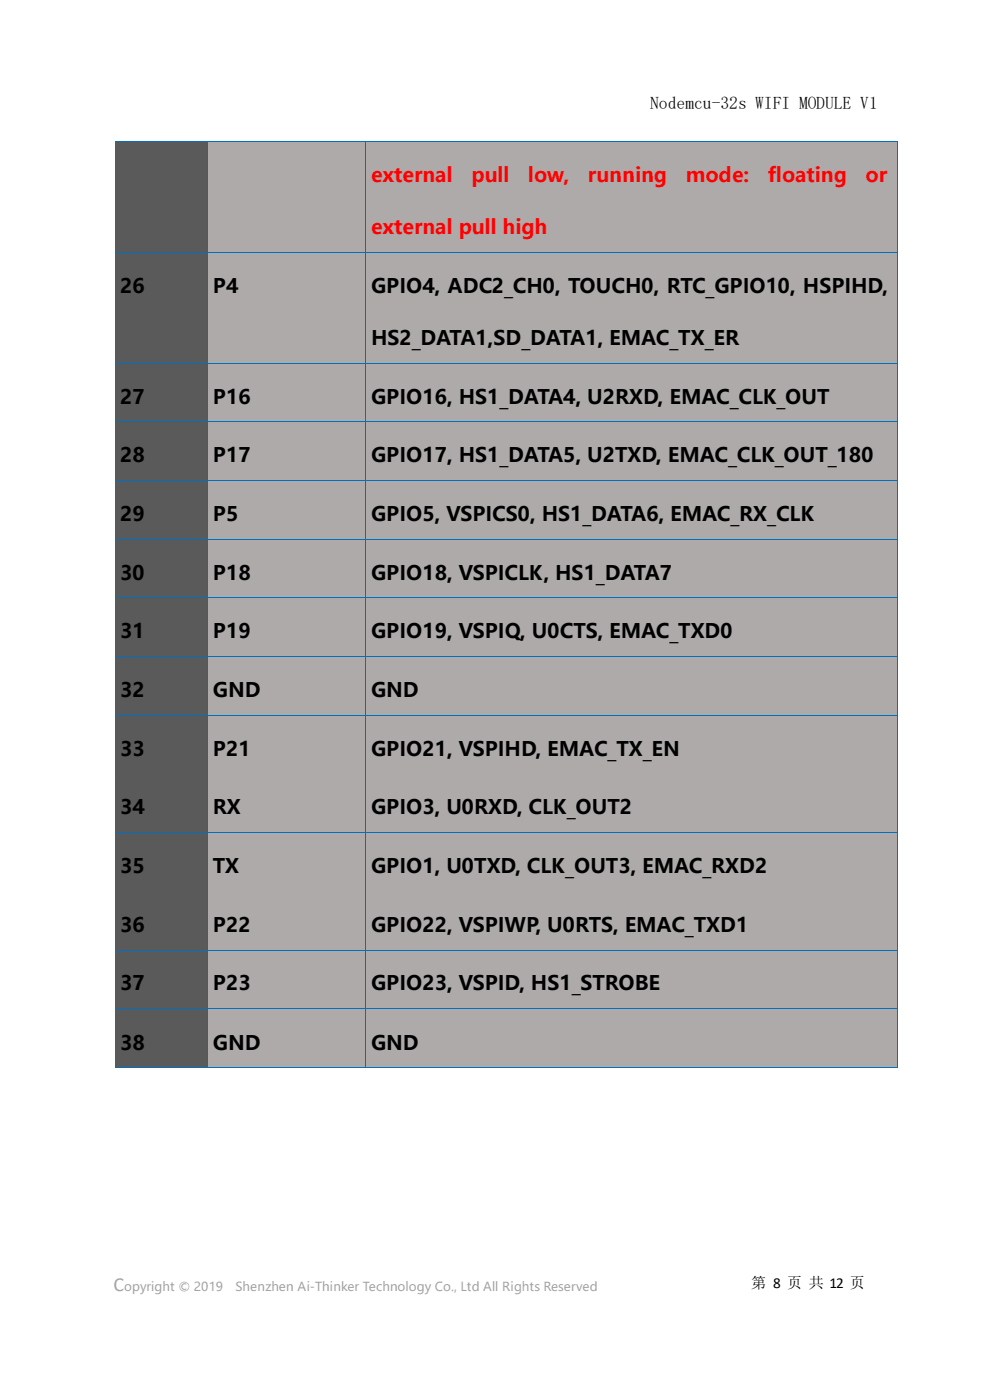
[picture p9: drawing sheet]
<svg xmlns="http://www.w3.org/2000/svg" width="210mm" height="297mm" viewBox="0 0 210 297" stroke-linecap="round" stroke-linejoin="round" font-family="sans-serif">
<defs><g id="words">
<g font-size="4.2" fill="#f00">
<text x="78.7" y="38.6">external</text>
<text x="100" y="38.6">pull</text>
<text x="112" y="38.6">low,</text>
<text x="124.7" y="38.6">running</text>
<text x="145.4" y="38.6">mode:</text>
<text x="162.9" y="38.6">floating</text>
<text x="183.6" y="38.6">or</text>
<text x="78.7" y="49.6">external pull high</text>
</g>
<g font-size="4.2">
<text x="25.5" y="62.2">26</text>
<text x="45.1" y="62.2">P4</text>
<text x="78.7" y="62.2">GPIO4, ADC2_CH0, TOUCH0, RTC_GPIO10, HSPIHD,</text>
<text x="78.7" y="73.2">HS2_DATA1,SD_DATA1, EMAC_TX_ER</text>
<text x="25.5" y="85.6">27</text>
<text x="45.1" y="85.6">P16</text>
<text x="78.7" y="85.6">GPIO16, HS1_DATA4, U2RXD, EMAC_CLK_OUT</text>
<text x="25.5" y="98.1">28</text>
<text x="45.1" y="98.1">P17</text>
<text x="78.7" y="98.1">GPIO17, HS1_DATA5, U2TXD, EMAC_CLK_OUT_180</text>
<text x="25.5" y="110.5">29</text>
<text x="45.1" y="110.5">P5</text>
<text x="78.7" y="110.5">GPIO5, VSPICS0, HS1_DATA6, EMAC_RX_CLK</text>
<text x="25.5" y="123">30</text>
<text x="45.1" y="123">P18</text>
<text x="78.7" y="123">GPIO18, VSPICLK, HS1_DATA7</text>
<text x="25.5" y="135.4">31</text>
<text x="45.1" y="135.4">P19</text>
<text x="78.7" y="135.4">GPIO19, VSPIQ, U0CTS, EMAC_TXD0</text>
<text x="25.5" y="147.9">32</text>
<text x="45.1" y="147.9">GND</text>
<text x="78.7" y="147.9">GND</text>
<text x="25.5" y="160.3">33</text>
<text x="45.1" y="160.3">P21</text>
<text x="78.7" y="160.3">GPIO21, VSPIHD, EMAC_TX_EN</text>
<text x="25.5" y="172.8">34</text>
<text x="45.1" y="172.8">RX</text>
<text x="78.7" y="172.8">GPIO3, U0RXD, CLK_OUT2</text>
<text x="25.5" y="185.2">35</text>
<text x="45.1" y="185.2">TX</text>
<text x="78.7" y="185.2">GPIO1, U0TXD, CLK_OUT3, EMAC_RXD2</text>
<text x="25.5" y="197.7">36</text>
<text x="45.1" y="197.7">P22</text>
<text x="78.7" y="197.7">GPIO22, VSPIWP, U0RTS, EMAC_TXD1</text>
<text x="25.5" y="210.1">37</text>
<text x="45.1" y="210.1">P23</text>
<text x="78.7" y="210.1">GPIO23, VSPID, HS1_STROBE</text>
<text x="25.5" y="222.7">38</text>
<text x="45.1" y="222.7">GND</text>
<text x="78.7" y="222.7">GND</text>
</g>
<text font-size="4.2" fill="#a4a4a4" x="24.1" y="273.9">C</text>
<text font-size="3.7" x="137.9" y="23.2">Nodemcu-32s WIFI MODULE V1</text>
<text font-size="3.2" x="159.3" y="273.3">第 8 页 共 12 页</text>
<g font-size="2.6" fill="#a4a4a4">
<text x="26.3" y="273.9">opyright © 2019</text>
<text x="49.9" y="273.9">Shenzhen Ai-Thinker Technology Co., Ltd All Rights Reserved</text>
</g>
</g></defs>
<path d="M24.5 30.2h19.5v23.2h-19.5z" fill-rule="evenodd" fill="#5a5a5a"/>
<g fill="#aeaaaa">
<path d="M44.1 30.2h33.3v23.2h-33.3z" fill-rule="evenodd"/>
<path d="M77.6 30.2h112.7v23.2h-112.7z" fill-rule="evenodd"/>
<path d="M78.7 31.4h109.7v11h-109.7z" fill-rule="evenodd"/>
<path d="M78.7 42.4h109.7v11h-109.7z" fill-rule="evenodd"/>
</g>
<g fill="#0070c0">
<path d="M24.3 30h.2v1.4h-.2z" fill-rule="evenodd"/>
<path d="M24.3 30h.2v.1h-.2z" fill-rule="evenodd"/>
</g>
<path d="M24.5 30.1h19.5" fill="none" stroke="#0070c0" stroke-width=".21"/>
<path d="M24.5 30.1h19.5v1.3h-19.5z" fill-rule="evenodd" fill="#5a5a5a"/>
<g fill="#0070c0">
<path d="M44 30.1h.1v1.3h-.1z" fill-rule="evenodd"/>
<path d="M44 30h.1v.1h-.1z" fill-rule="evenodd"/>
</g>
<path d="M44.1 30.1h33.4" fill="none" stroke="#0070c0" stroke-width=".21"/>
<path d="M44.1 30.1h33.4v1.3h-33.4z" fill-rule="evenodd" fill="#aeaaaa"/>
<g fill="#0070c0">
<path d="M77.5 30.1h.2v1.3h-.2z" fill-rule="evenodd"/>
<path d="M77.5 30h.2v.1h-.2z" fill-rule="evenodd"/>
</g>
<path d="M77.7 30.1h112.6" fill="none" stroke="#0070c0" stroke-width=".21"/>
<path d="M77.7 30.1h112.6v1.3h-112.6z" fill-rule="evenodd" fill="#aeaaaa"/>
<g fill="#0070c0">
<path d="M190.3 30h.2v1.4h-.2z" fill-rule="evenodd"/>
<path d="M190.3 30h.2v.1h-.2z" fill-rule="evenodd"/>
</g>
<path d="M24.4 31.4v22M44 31.4v22M77.6 31.4v22M190.4 31.4v22" fill="none" stroke="#0070c0" stroke-width=".21"/>
<g fill="#5a5a5a">
<path d="M24.5 53.7h19.5v23.3h-19.5z" fill-rule="evenodd"/>
<path d="M25.5 55h16.5v11h-16.5z" fill-rule="evenodd"/>
</g>
<g fill="#aeaaaa">
<path d="M44.1 53.7h33.3v23.3h-33.3z" fill-rule="evenodd"/>
<path d="M45.1 55h30.4v11h-30.4z" fill-rule="evenodd"/>
<path d="M77.6 53.7h112.7v23.3h-112.7z" fill-rule="evenodd"/>
<path d="M78.7 55h109.7v11h-109.7z" fill-rule="evenodd"/>
<path d="M78.7 66h109.7v11h-109.7z" fill-rule="evenodd"/>
</g>
<path d="M24.3 53.4h.2v1.5h-.2z" fill-rule="evenodd" fill="#0070c0"/>
<path d="M24.5 53.5h19.5" fill="none" stroke="#0070c0" stroke-width=".21"/>
<path d="M24.5 53.6h19.5v1.3h-19.5z" fill-rule="evenodd" fill="#5a5a5a"/>
<path d="M44 53.4h.1v1.5h-.1z" fill-rule="evenodd" fill="#0070c0"/>
<path d="M44.1 53.5h33.4" fill="none" stroke="#0070c0" stroke-width=".21"/>
<path d="M44.1 53.6h33.4v1.3h-33.4z" fill-rule="evenodd" fill="#aeaaaa"/>
<path d="M77.5 53.4h.2v1.5h-.2z" fill-rule="evenodd" fill="#0070c0"/>
<path d="M77.7 53.5h112.6" fill="none" stroke="#0070c0" stroke-width=".21"/>
<path d="M77.7 53.6h112.6v1.3h-112.6z" fill-rule="evenodd" fill="#aeaaaa"/>
<path d="M190.3 53.4h.2v1.5h-.2z" fill-rule="evenodd" fill="#0070c0"/>
<path d="M24.4 54.9v22.1M44 54.9v22.1M77.6 54.9v22.1M190.4 54.9v22.1" fill="none" stroke="#0070c0" stroke-width=".21"/>
<g fill="#5a5a5a">
<path d="M24.5 77.2h19.5v12.2h-19.5z" fill-rule="evenodd"/>
<path d="M25.5 78.4h16.5v11h-16.5z" fill-rule="evenodd"/>
</g>
<g fill="#aeaaaa">
<path d="M44.1 77.2h33.3v12.2h-33.3z" fill-rule="evenodd"/>
<path d="M45.1 78.4h30.4v11h-30.4z" fill-rule="evenodd"/>
<path d="M77.6 77.2h112.7v12.2h-112.7z" fill-rule="evenodd"/>
<path d="M78.7 78.4h109.7v11h-109.7z" fill-rule="evenodd"/>
</g>
<path d="M24.3 77h.2v1.4h-.2z" fill-rule="evenodd" fill="#0070c0"/>
<path d="M24.5 77.1h19.5" fill="none" stroke="#0070c0" stroke-width=".21"/>
<path d="M24.5 77.2h19.5v1.2h-19.5z" fill-rule="evenodd" fill="#5a5a5a"/>
<path d="M44 77h.1v1.4h-.1z" fill-rule="evenodd" fill="#0070c0"/>
<path d="M44.1 77.1h33.4" fill="none" stroke="#0070c0" stroke-width=".21"/>
<path d="M44.1 77.2h33.4v1.2h-33.4z" fill-rule="evenodd" fill="#aeaaaa"/>
<path d="M77.5 77h.2v1.4h-.2z" fill-rule="evenodd" fill="#0070c0"/>
<path d="M77.7 77.1h112.6" fill="none" stroke="#0070c0" stroke-width=".21"/>
<path d="M77.7 77.2h112.6v1.2h-112.6z" fill-rule="evenodd" fill="#aeaaaa"/>
<path d="M190.3 77h.2v1.4h-.2z" fill-rule="evenodd" fill="#0070c0"/>
<path d="M24.4 78.4v11M44 78.4v11M77.6 78.4v11M190.4 78.4v11" fill="none" stroke="#0070c0" stroke-width=".21"/>
<g fill="#5a5a5a">
<path d="M24.5 89.6h19.5v12.3h-19.5z" fill-rule="evenodd"/>
<path d="M25.5 90.9h16.5v11h-16.5z" fill-rule="evenodd"/>
</g>
<g fill="#aeaaaa">
<path d="M44.1 89.6h33.3v12.3h-33.3z" fill-rule="evenodd"/>
<path d="M45.1 90.9h30.4v11h-30.4z" fill-rule="evenodd"/>
<path d="M77.6 89.6h112.7v12.3h-112.7z" fill-rule="evenodd"/>
<path d="M78.7 90.9h109.7v11h-109.7z" fill-rule="evenodd"/>
</g>
<path d="M24.3 89.4h.2v1.5h-.2z" fill-rule="evenodd" fill="#0070c0"/>
<path d="M24.5 89.5h19.5" fill="none" stroke="#0070c0" stroke-width=".21"/>
<path d="M24.5 89.6h19.5v1.3h-19.5z" fill-rule="evenodd" fill="#5a5a5a"/>
<path d="M44 89.4h.1v1.5h-.1z" fill-rule="evenodd" fill="#0070c0"/>
<path d="M44.1 89.5h33.4" fill="none" stroke="#0070c0" stroke-width=".21"/>
<path d="M44.1 89.6h33.4v1.3h-33.4z" fill-rule="evenodd" fill="#aeaaaa"/>
<path d="M77.5 89.4h.2v1.5h-.2z" fill-rule="evenodd" fill="#0070c0"/>
<path d="M77.7 89.5h112.6" fill="none" stroke="#0070c0" stroke-width=".21"/>
<path d="M77.7 89.6h112.6v1.3h-112.6z" fill-rule="evenodd" fill="#aeaaaa"/>
<path d="M190.3 89.4h.2v1.5h-.2z" fill-rule="evenodd" fill="#0070c0"/>
<path d="M24.4 90.9v11M44 90.9v11M77.6 90.9v11M190.4 90.9v11" fill="none" stroke="#0070c0" stroke-width=".21"/>
<g fill="#5a5a5a">
<path d="M24.5 102.1h19.5v12.2h-19.5z" fill-rule="evenodd"/>
<path d="M25.5 103.3h16.5v11h-16.5z" fill-rule="evenodd"/>
</g>
<g fill="#aeaaaa">
<path d="M44.1 102.1h33.3v12.2h-33.3z" fill-rule="evenodd"/>
<path d="M45.1 103.3h30.4v11h-30.4z" fill-rule="evenodd"/>
<path d="M77.6 102.1h112.7v12.2h-112.7z" fill-rule="evenodd"/>
<path d="M78.7 103.3h109.7v11h-109.7z" fill-rule="evenodd"/>
</g>
<path d="M24.3 101.9h.2v1.4h-.2z" fill-rule="evenodd" fill="#0070c0"/>
<path d="M24.5 102h19.5" fill="none" stroke="#0070c0" stroke-width=".21"/>
<path d="M24.5 102.1h19.5v1.2h-19.5z" fill-rule="evenodd" fill="#5a5a5a"/>
<path d="M44 101.9h.1v1.4h-.1z" fill-rule="evenodd" fill="#0070c0"/>
<path d="M44.1 102h33.4" fill="none" stroke="#0070c0" stroke-width=".21"/>
<path d="M44.1 102.1h33.4v1.2h-33.4z" fill-rule="evenodd" fill="#aeaaaa"/>
<path d="M77.5 101.9h.2v1.4h-.2z" fill-rule="evenodd" fill="#0070c0"/>
<path d="M77.7 102h112.6" fill="none" stroke="#0070c0" stroke-width=".21"/>
<path d="M77.7 102.1h112.6v1.2h-112.6z" fill-rule="evenodd" fill="#aeaaaa"/>
<path d="M190.3 101.9h.2v1.4h-.2z" fill-rule="evenodd" fill="#0070c0"/>
<path d="M24.4 103.3v11M44 103.3v11M77.6 103.3v11M190.4 103.3v11" fill="none" stroke="#0070c0" stroke-width=".21"/>
<g fill="#5a5a5a">
<path d="M24.5 114.5h19.5v12.3h-19.5z" fill-rule="evenodd"/>
<path d="M25.5 115.8h16.5v11h-16.5z" fill-rule="evenodd"/>
</g>
<g fill="#aeaaaa">
<path d="M44.1 114.5h33.3v12.3h-33.3z" fill-rule="evenodd"/>
<path d="M45.1 115.8h30.4v11h-30.4z" fill-rule="evenodd"/>
<path d="M77.6 114.5h112.7v12.3h-112.7z" fill-rule="evenodd"/>
<path d="M78.7 115.8h109.7v11h-109.7z" fill-rule="evenodd"/>
</g>
<path d="M24.3 114.3h.2v1.5h-.2z" fill-rule="evenodd" fill="#0070c0"/>
<path d="M24.5 114.4h19.5" fill="none" stroke="#0070c0" stroke-width=".21"/>
<path d="M24.5 114.5h19.5v1.3h-19.5z" fill-rule="evenodd" fill="#5a5a5a"/>
<path d="M44 114.3h.1v1.5h-.1z" fill-rule="evenodd" fill="#0070c0"/>
<path d="M44.1 114.4h33.4" fill="none" stroke="#0070c0" stroke-width=".21"/>
<path d="M44.1 114.5h33.4v1.3h-33.4z" fill-rule="evenodd" fill="#aeaaaa"/>
<path d="M77.5 114.3h.2v1.5h-.2z" fill-rule="evenodd" fill="#0070c0"/>
<path d="M77.7 114.4h112.6" fill="none" stroke="#0070c0" stroke-width=".21"/>
<path d="M77.7 114.5h112.6v1.3h-112.6z" fill-rule="evenodd" fill="#aeaaaa"/>
<path d="M190.3 114.3h.2v1.5h-.2z" fill-rule="evenodd" fill="#0070c0"/>
<path d="M24.4 115.8v11M44 115.8v11M77.6 115.8v11M190.4 115.8v11" fill="none" stroke="#0070c0" stroke-width=".21"/>
<g fill="#5a5a5a">
<path d="M24.5 126.9h19.5v12.3h-19.5z" fill-rule="evenodd"/>
<path d="M25.5 128.2h16.5v11h-16.5z" fill-rule="evenodd"/>
</g>
<g fill="#aeaaaa">
<path d="M44.1 126.9h33.3v12.3h-33.3z" fill-rule="evenodd"/>
<path d="M45.1 128.2h30.4v11h-30.4z" fill-rule="evenodd"/>
<path d="M77.6 126.9h112.7v12.3h-112.7z" fill-rule="evenodd"/>
<path d="M78.7 128.2h109.7v11h-109.7z" fill-rule="evenodd"/>
</g>
<path d="M24.3 126.8h.2v1.4h-.2z" fill-rule="evenodd" fill="#0070c0"/>
<path d="M24.5 126.9h19.5" fill="none" stroke="#0070c0" stroke-width=".21"/>
<path d="M24.5 127h19.5v1.2h-19.5z" fill-rule="evenodd" fill="#5a5a5a"/>
<path d="M44 126.8h.1v1.4h-.1z" fill-rule="evenodd" fill="#0070c0"/>
<path d="M44.1 126.9h33.4" fill="none" stroke="#0070c0" stroke-width=".21"/>
<path d="M44.1 127h33.4v1.2h-33.4z" fill-rule="evenodd" fill="#aeaaaa"/>
<path d="M77.5 126.8h.2v1.4h-.2z" fill-rule="evenodd" fill="#0070c0"/>
<path d="M77.7 126.9h112.6" fill="none" stroke="#0070c0" stroke-width=".21"/>
<path d="M77.7 127h112.6v1.2h-112.6z" fill-rule="evenodd" fill="#aeaaaa"/>
<path d="M190.3 126.8h.2v1.4h-.2z" fill-rule="evenodd" fill="#0070c0"/>
<path d="M24.4 128.2v11M44 128.2v11M77.6 128.2v11M190.4 128.2v11" fill="none" stroke="#0070c0" stroke-width=".21"/>
<g fill="#5a5a5a">
<path d="M24.5 139.4h19.5v12.3h-19.5z" fill-rule="evenodd"/>
<path d="M25.5 140.7h16.5v11h-16.5z" fill-rule="evenodd"/>
</g>
<g fill="#aeaaaa">
<path d="M44.1 139.4h33.3v12.3h-33.3z" fill-rule="evenodd"/>
<path d="M45.1 140.7h30.4v11h-30.4z" fill-rule="evenodd"/>
<path d="M77.6 139.4h112.7v12.3h-112.7z" fill-rule="evenodd"/>
<path d="M78.7 140.7h109.7v11h-109.7z" fill-rule="evenodd"/>
</g>
<path d="M24.3 139.2h.2v1.5h-.2z" fill-rule="evenodd" fill="#0070c0"/>
<path d="M24.5 139.3h19.5" fill="none" stroke="#0070c0" stroke-width=".21"/>
<path d="M24.5 139.4h19.5v1.3h-19.5z" fill-rule="evenodd" fill="#5a5a5a"/>
<path d="M44 139.2h.1v1.5h-.1z" fill-rule="evenodd" fill="#0070c0"/>
<path d="M44.1 139.3h33.4" fill="none" stroke="#0070c0" stroke-width=".21"/>
<path d="M44.1 139.4h33.4v1.3h-33.4z" fill-rule="evenodd" fill="#aeaaaa"/>
<path d="M77.5 139.2h.2v1.5h-.2z" fill-rule="evenodd" fill="#0070c0"/>
<path d="M77.7 139.3h112.6" fill="none" stroke="#0070c0" stroke-width=".21"/>
<path d="M77.7 139.4h112.6v1.3h-112.6z" fill-rule="evenodd" fill="#aeaaaa"/>
<path d="M190.3 139.2h.2v1.5h-.2z" fill-rule="evenodd" fill="#0070c0"/>
<path d="M24.4 140.7v11M44 140.7v11M77.6 140.7v11M190.4 140.7v11" fill="none" stroke="#0070c0" stroke-width=".21"/>
<g fill="#5a5a5a">
<path d="M24.5 151.8h19.5v12.3h-19.5z" fill-rule="evenodd"/>
<path d="M25.5 153.1h16.5v11h-16.5z" fill-rule="evenodd"/>
</g>
<g fill="#aeaaaa">
<path d="M44.1 151.8h33.3v12.3h-33.3z" fill-rule="evenodd"/>
<path d="M45.1 153.1h30.4v11h-30.4z" fill-rule="evenodd"/>
<path d="M77.6 151.8h112.7v12.3h-112.7z" fill-rule="evenodd"/>
<path d="M78.7 153.1h109.7v11h-109.7z" fill-rule="evenodd"/>
</g>
<path d="M24.3 151.7h.2v1.4h-.2z" fill-rule="evenodd" fill="#0070c0"/>
<path d="M24.5 151.8h19.5" fill="none" stroke="#0070c0" stroke-width=".21"/>
<path d="M24.5 151.8h19.5v1.3h-19.5z" fill-rule="evenodd" fill="#5a5a5a"/>
<path d="M44 151.7h.1v1.4h-.1z" fill-rule="evenodd" fill="#0070c0"/>
<path d="M44.1 151.8h33.4" fill="none" stroke="#0070c0" stroke-width=".21"/>
<path d="M44.1 151.8h33.4v1.3h-33.4z" fill-rule="evenodd" fill="#aeaaaa"/>
<path d="M77.5 151.7h.2v1.4h-.2z" fill-rule="evenodd" fill="#0070c0"/>
<path d="M77.7 151.8h112.6" fill="none" stroke="#0070c0" stroke-width=".21"/>
<path d="M77.7 151.8h112.6v1.3h-112.6z" fill-rule="evenodd" fill="#aeaaaa"/>
<path d="M190.3 151.7h.2v1.4h-.2z" fill-rule="evenodd" fill="#0070c0"/>
<path d="M24.4 153.1v11M44 153.1v11M77.6 153.1v11M190.4 153.1v11" fill="none" stroke="#0070c0" stroke-width=".21"/>
<g fill="#5a5a5a">
<path d="M24.5 164.3h19.5v12.3h-19.5z" fill-rule="evenodd"/>
<path d="M25.5 165.6h16.5v11h-16.5z" fill-rule="evenodd"/>
</g>
<g fill="#aeaaaa">
<path d="M44.1 164.3h33.3v12.3h-33.3z" fill-rule="evenodd"/>
<path d="M45.1 165.6h30.4v11h-30.4z" fill-rule="evenodd"/>
<path d="M77.6 164.3h112.7v12.3h-112.7z" fill-rule="evenodd"/>
<path d="M78.7 165.6h109.7v11h-109.7z" fill-rule="evenodd"/>
</g>
<path d="M24.3 164.1h.2v1.5h-.2z" fill-rule="evenodd" fill="#0070c0"/>
<path d="M24.5 164.2h19.5" fill="none" stroke="#0070c0" stroke-width=".21"/>
<path d="M24.5 164.3h19.5v1.3h-19.5z" fill-rule="evenodd" fill="#5a5a5a"/>
<path d="M44 164.1h.1v1.5h-.1z" fill-rule="evenodd" fill="#0070c0"/>
<path d="M44.1 164.2h33.4" fill="none" stroke="#0070c0" stroke-width=".21"/>
<path d="M44.1 164.3h33.4v1.3h-33.4z" fill-rule="evenodd" fill="#aeaaaa"/>
<path d="M77.5 164.1h.2v1.5h-.2z" fill-rule="evenodd" fill="#0070c0"/>
<path d="M77.7 164.2h112.6" fill="none" stroke="#0070c0" stroke-width=".21"/>
<path d="M77.7 164.3h112.6v1.3h-112.6z" fill-rule="evenodd" fill="#aeaaaa"/>
<path d="M190.3 164.1h.2v1.5h-.2z" fill-rule="evenodd" fill="#0070c0"/>
<path d="M24.4 165.6v11M44 165.6v11M77.6 165.6v11M190.4 165.6v11" fill="none" stroke="#0070c0" stroke-width=".21"/>
<g fill="#5a5a5a">
<path d="M24.5 176.7h19.5v12.3h-19.5z" fill-rule="evenodd"/>
<path d="M25.5 178h16.5v11h-16.5z" fill-rule="evenodd"/>
</g>
<g fill="#aeaaaa">
<path d="M44.1 176.7h33.3v12.3h-33.3z" fill-rule="evenodd"/>
<path d="M45.1 178h30.4v11h-30.4z" fill-rule="evenodd"/>
<path d="M77.6 176.7h112.7v12.3h-112.7z" fill-rule="evenodd"/>
<path d="M78.7 178h109.7v11h-109.7z" fill-rule="evenodd"/>
</g>
<path d="M24.3 176.6h.2v1.4h-.2z" fill-rule="evenodd" fill="#0070c0"/>
<path d="M24.5 176.7h19.5" fill="none" stroke="#0070c0" stroke-width=".21"/>
<path d="M24.5 176.7h19.5v1.3h-19.5z" fill-rule="evenodd" fill="#5a5a5a"/>
<path d="M44 176.6h.1v1.4h-.1z" fill-rule="evenodd" fill="#0070c0"/>
<path d="M44.1 176.7h33.4" fill="none" stroke="#0070c0" stroke-width=".21"/>
<path d="M44.1 176.7h33.4v1.3h-33.4z" fill-rule="evenodd" fill="#aeaaaa"/>
<path d="M77.5 176.6h.2v1.4h-.2z" fill-rule="evenodd" fill="#0070c0"/>
<path d="M77.7 176.7h112.6" fill="none" stroke="#0070c0" stroke-width=".21"/>
<path d="M77.7 176.7h112.6v1.3h-112.6z" fill-rule="evenodd" fill="#aeaaaa"/>
<path d="M190.3 176.6h.2v1.4h-.2z" fill-rule="evenodd" fill="#0070c0"/>
<path d="M24.4 178v11M44 178v11M77.6 178v11M190.4 178v11" fill="none" stroke="#0070c0" stroke-width=".21"/>
<g fill="#5a5a5a">
<path d="M24.5 189.2h19.5v12.3h-19.5z" fill-rule="evenodd"/>
<path d="M25.5 190.5h16.5v11h-16.5z" fill-rule="evenodd"/>
</g>
<g fill="#aeaaaa">
<path d="M44.1 189.2h33.3v12.3h-33.3z" fill-rule="evenodd"/>
<path d="M45.1 190.5h30.4v11h-30.4z" fill-rule="evenodd"/>
<path d="M77.6 189.2h112.7v12.3h-112.7z" fill-rule="evenodd"/>
<path d="M78.7 190.5h109.7v11h-109.7z" fill-rule="evenodd"/>
</g>
<path d="M24.3 189h.2v1.5h-.2z" fill-rule="evenodd" fill="#0070c0"/>
<path d="M24.5 189.1h19.5" fill="none" stroke="#0070c0" stroke-width=".21"/>
<path d="M24.5 189.2h19.5v1.3h-19.5z" fill-rule="evenodd" fill="#5a5a5a"/>
<path d="M44 189h.1v1.5h-.1z" fill-rule="evenodd" fill="#0070c0"/>
<path d="M44.1 189.1h33.4" fill="none" stroke="#0070c0" stroke-width=".21"/>
<path d="M44.1 189.2h33.4v1.3h-33.4z" fill-rule="evenodd" fill="#aeaaaa"/>
<path d="M77.5 189h.2v1.5h-.2z" fill-rule="evenodd" fill="#0070c0"/>
<path d="M77.7 189.1h112.6" fill="none" stroke="#0070c0" stroke-width=".21"/>
<path d="M77.7 189.2h112.6v1.3h-112.6z" fill-rule="evenodd" fill="#aeaaaa"/>
<path d="M190.3 189h.2v1.5h-.2z" fill-rule="evenodd" fill="#0070c0"/>
<path d="M24.4 190.5v11M44 190.5v11M77.6 190.5v11M190.4 190.5v11" fill="none" stroke="#0070c0" stroke-width=".21"/>
<g fill="#5a5a5a">
<path d="M24.5 201.7h19.5v12.2h-19.5z" fill-rule="evenodd"/>
<path d="M25.5 202.9h16.5v11h-16.5z" fill-rule="evenodd"/>
</g>
<g fill="#aeaaaa">
<path d="M44.1 201.7h33.3v12.2h-33.3z" fill-rule="evenodd"/>
<path d="M45.1 202.9h30.4v11h-30.4z" fill-rule="evenodd"/>
<path d="M77.6 201.7h112.7v12.2h-112.7z" fill-rule="evenodd"/>
<path d="M78.7 202.9h109.7v11h-109.7z" fill-rule="evenodd"/>
</g>
<path d="M24.3 201.5h.2v1.4h-.2z" fill-rule="evenodd" fill="#0070c0"/>
<path d="M24.5 201.6h19.5" fill="none" stroke="#0070c0" stroke-width=".21"/>
<path d="M24.5 201.7h19.5v1.2h-19.5z" fill-rule="evenodd" fill="#5a5a5a"/>
<path d="M44 201.5h.1v1.4h-.1z" fill-rule="evenodd" fill="#0070c0"/>
<path d="M44.1 201.6h33.4" fill="none" stroke="#0070c0" stroke-width=".21"/>
<path d="M44.1 201.7h33.4v1.2h-33.4z" fill-rule="evenodd" fill="#aeaaaa"/>
<path d="M77.5 201.5h.2v1.4h-.2z" fill-rule="evenodd" fill="#0070c0"/>
<path d="M77.7 201.6h112.6" fill="none" stroke="#0070c0" stroke-width=".21"/>
<path d="M77.7 201.7h112.6v1.2h-112.6z" fill-rule="evenodd" fill="#aeaaaa"/>
<path d="M190.3 201.5h.2v1.4h-.2z" fill-rule="evenodd" fill="#0070c0"/>
<path d="M24.4 202.9v11M44 202.9v11M77.6 202.9v11M190.4 202.9v11" fill="none" stroke="#0070c0" stroke-width=".21"/>
<g fill="#5a5a5a">
<path d="M24.5 214.2h19.5v12.3h-19.5z" fill-rule="evenodd"/>
<path d="M25.5 215.5h16.5v11h-16.5z" fill-rule="evenodd"/>
</g>
<g fill="#aeaaaa">
<path d="M44.1 214.2h33.3v12.3h-33.3z" fill-rule="evenodd"/>
<path d="M45.1 215.5h30.4v11h-30.4z" fill-rule="evenodd"/>
<path d="M77.6 214.2h112.7v12.3h-112.7z" fill-rule="evenodd"/>
<path d="M78.7 215.5h109.7v11h-109.7z" fill-rule="evenodd"/>
</g>
<path d="M24.3 213.9h.2v1.5h-.2z" fill-rule="evenodd" fill="#0070c0"/>
<path d="M24.5 214h19.5" fill="none" stroke="#0070c0" stroke-width=".21"/>
<path d="M24.5 214.1h19.5v1.3h-19.5z" fill-rule="evenodd" fill="#5a5a5a"/>
<path d="M44 213.9h.1v1.5h-.1z" fill-rule="evenodd" fill="#0070c0"/>
<path d="M44.1 214h33.4" fill="none" stroke="#0070c0" stroke-width=".21"/>
<path d="M44.1 214.1h33.4v1.3h-33.4z" fill-rule="evenodd" fill="#aeaaaa"/>
<path d="M77.5 213.9h.2v1.5h-.2z" fill-rule="evenodd" fill="#0070c0"/>
<path d="M77.7 214h112.6" fill="none" stroke="#0070c0" stroke-width=".21"/>
<path d="M77.7 214.1h112.6v1.3h-112.6z" fill-rule="evenodd" fill="#aeaaaa"/>
<path d="M190.3 213.9h.2v1.5h-.2z" fill-rule="evenodd" fill="#0070c0"/>
<path d="M24.4 215.4v11.1" fill="none" stroke="#0070c0" stroke-width=".21"/>
<g fill="#0070c0">
<path d="M24.3 226.5h.2v.1h-.2z" fill-rule="evenodd"/>
<path d="M24.3 226.5h.2v.1h-.2z" fill-rule="evenodd"/>
</g>
<path d="M44 215.4v11.1M24.5 226.6h19.5" fill="none" stroke="#0070c0" stroke-width=".21"/>
<path d="M44 226.5h.1v.1h-.1z" fill-rule="evenodd" fill="#0070c0"/>
<path d="M77.6 215.4v11.1M44.1 226.6h33.4" fill="none" stroke="#0070c0" stroke-width=".21"/>
<path d="M77.5 226.5h.2v.1h-.2z" fill-rule="evenodd" fill="#0070c0"/>
<path d="M190.4 215.4v11.1M77.7 226.6h112.6" fill="none" stroke="#0070c0" stroke-width=".21"/>
<g fill="#0070c0">
<path d="M190.3 226.5h.2v.1h-.2z" fill-rule="evenodd"/>
<path d="M190.3 226.5h.2v.1h-.2z" fill-rule="evenodd"/>
</g>
<use href="#words"/>
</svg>
